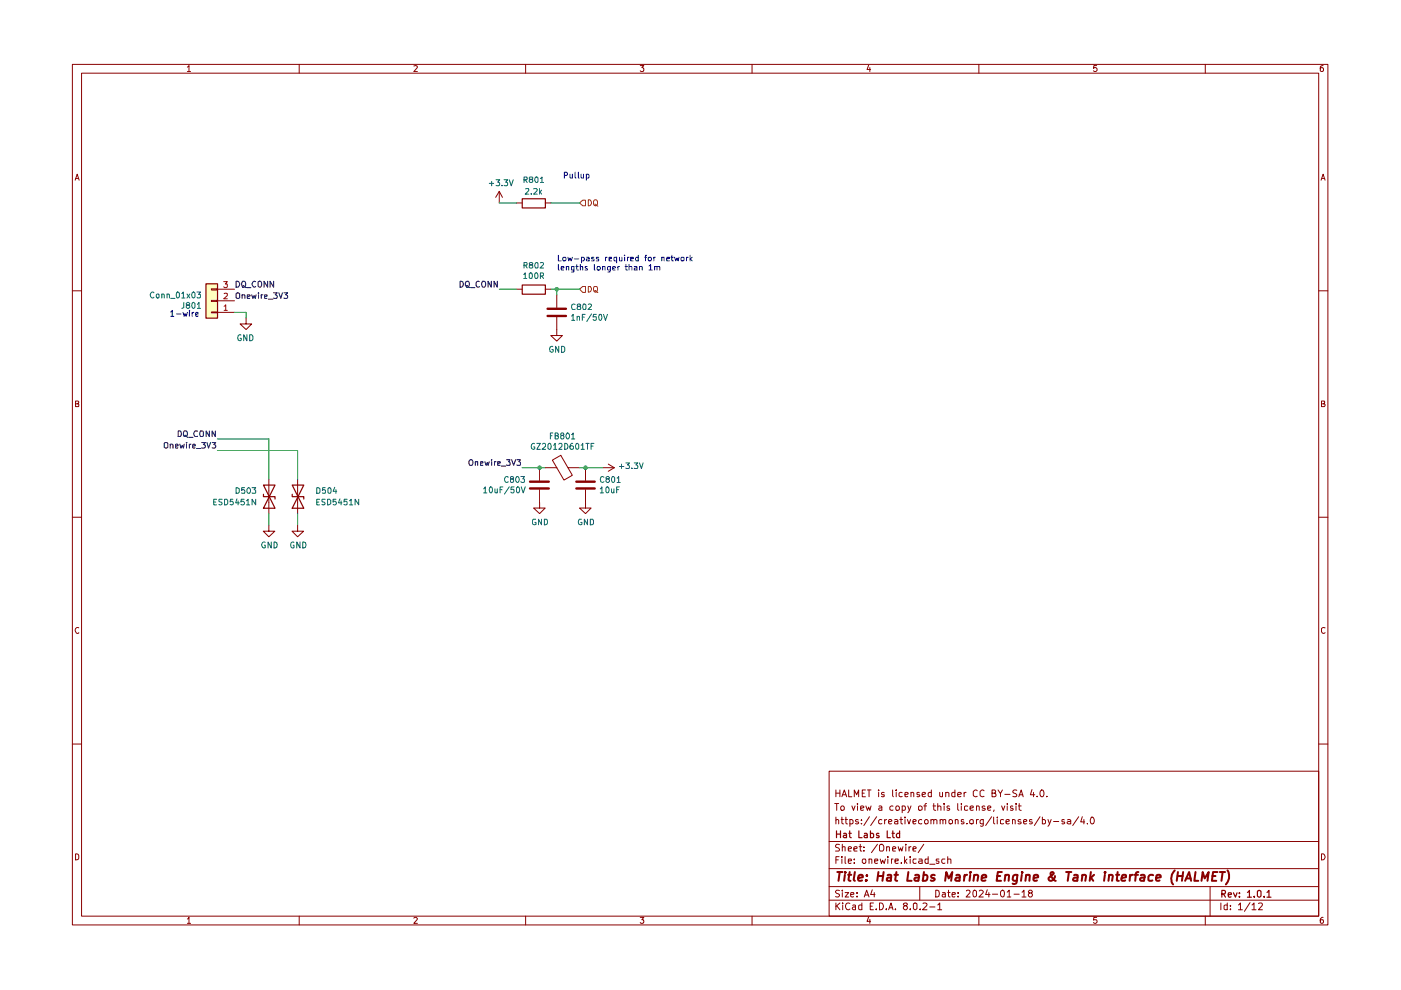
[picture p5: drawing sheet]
<svg xmlns="http://www.w3.org/2000/svg" width="297mm" height="210mm" viewBox="0 0 297 210" stroke-linecap="round" stroke-linejoin="round" font-family="sans-serif">
<g fill="none" stroke="#890000" stroke-width=".21">
<path d="M15.3 13.7h266.2v182.4h-266.2zM17.3 15.5h262.3v178.7h-262.3zM39.7 14.2l.4-.3v1.3M39.7 15.2h.7M63.4 13.7v1.8M87.7 14l.5-.1 .3 .3-.8 1h.8M111.4 13.7v1.8M135.7 13.9h.8l-.4 .4 .4 .3-.1 .5-.5 .1-.2-.2M159.4 13.7v1.8M184.2 13.8l-.4 1h.8M184.4 14.3v.9M207.5 13.7v1.8"/>
<path d="M232.5 13.9h-.6l-.1 .6 .5-.2 .3 .3v.3l-.3 .3-.5-.2M255.5 13.7v1.8M280.5 13.9l-.6 .3v.8l.3 .2 .3-.1v-.7l-.3-.1-.3 .3M15.9 38.2l.5-1.3 .4 1.3M16 37.9h.6M280.1 38.2l.4-1.3 .4 1.3M280.3 37.9h.6M15.3 61.7h2M279.6 61.7h1.9M16 85.6h.4l.3-.2-.2-.4h-.5v1.2h.6l.1-.5-.3-.1M280.2 85.6l.6-.1v-.5h-.6v1.2l.7-.1v-.3l-.3-.2M15.3 109.7h2"/>
<path d="M279.6 109.7h1.9M16.7 133.1a.58 .58 0 0 0-.8 .6 .58 .58 0 0 0 .8 .5v-.1M280.9 133.1a.46 .46 0 0 0-.7 .2v.7l.2 .2 .3 .1 .2-.2M15.3 157.8h2M279.6 157.8h1.9M175.8 163.5h103.8v30.7h-103.8zM175.8 178.4h103.8M177 170.4h.8M177.2 173.9l.2-.1 .4 .1v.8M177.2 167.5v1.4M177.2 173.2v1.5M177.2 168.2h.9"/>
<path d="M177.4 170.4v1.4M178 179.1l-.6-.1-.2 .2v.4l.5 .2 .3 .4-.2 .2h-.7M178.1 167.5v1.4M178.2 171.1l.3-.2h.3l.2 .2-.1 .6h-.6zM178.3 173.8h.5M178.5 173.2v1.3l.3 .2M178.5 168.9l.5-1.4 .5 1.4M178.6 179.7l.2-.2 .4 .1v.8M178.6 179v1.4M178.7 168.5h.6M179.2 173.8h.5M179.3 173.2v1.3l.4 .2"/>
<path d="M179.9 167.5v1.4h.7M180.2 173.8h.4l.3 .2-.1 .6h-.6M180.2 173.8v1.4M180.6 170.9l.4 .9 .3-.9M181.1 168.9v-1.4l.5 1 .5-1v1.4M181.8 170.4v.1M181.8 170.9v.9M182 173.8h-.4l-.2 .2 .2 .3h.4l.1 .2-.3 .2-.4-.1M182.1 179.5h.6M182.4 179v1.3l.1 .1h.2M182.5 171.4l.7-.2-.1-.2h-.6v.7h.6M182.6 174.6v.1"/>
<path d="M182.6 173.8v.1M182.8 168.2h.4M183.2 179.6v.1M183.5 167.5h-.7v1.4h.7M183.6 170.9l.3 .9 .3-.7 .2 .7 .3-.9M183.9 167.5h.8M184.3 167.5v1.4M184.3 173.2l-1.1 1.8M185.9 173.2l-1.3 1.8M186 179l-1.2 1.8M186.3 167.5v.2M186.3 168v.9"/>
<path d="M186.4 171l.4-.1 .2 .1v.8M186.5 179.3l.5-.3a.96 .96 0 0 1 .1 1.4h-.5l-.1-.1zM187 173.8h-.5l-.2 .2 .1 .6h.6M187 171.2l-.7 .3 .2 .3 .5-.1M187.5 168.1l-.4-.1-.2 .2 .1 .2 .5 .1v.3h-.6M187.6 173.8v.9M188 179.7l.2-.2 .4 .1v.8M188 173.8l-.4 .2M188 179.5v.9M188.4 174.3l.7-.2-.2-.3h-.3l-.2 .1v.6l.2 .2 .4-.1M189.3 167.5v1.3l.1 .1M189.3 171a.45 .45 0 0 0-.6 .1v.6h.6"/>
<path d="M189.7 173.8h.4l.3 .1v.8M190 171l.4-.1 .3 .2-.1 .6h-.6zM190 167.5v.2M190 168v.9M190.4 174.1l-.7 .2v.3l.1 .1 .6-.1M190.4 179.5l.3 .9 .2-.6 .3 .6 .3-.9M190.8 173.8h.6M191 173.2v1.3l.4 .2M191.3 171l.4-.1 .3 .2-.1 .6h-.6M191.3 168.1l-.4-.1-.3 .3 .1 .5h.6M191.3 170.9v1.4M191.9 173.2v.2"/>
<path d="M191.9 168.5l.7-.2-.1-.2h-.6v.7h.6M191.9 173.8v.9M192 179v.2M192 179.5v.9M192.4 173.8l.3 .9 .4-.9M192.5 170.9l.3 .9M192.7 179.5v.9M193.1 179.5l-.4 .3M193.1 170.9l-.6 1.4M193.1 168.1l.5-.1 .1 .2v.7M193.1 168v.9M193.6 174.3l.6-.2v-.3h-.5l-.1 .1v.6l.1 .2 .5-.1"/>
<path d="M194.8 171a.45 .45 0 0 1 .7 .1l-.1 .6-.4 .1-.2-.1zM194.9 168.1h-.5v.3l.5 .1 .1 .3-.2 .1-.4-.1M195.4 173.8a.45 .45 0 0 0-.6 .2v.6h.6M195.5 168.5l.7-.2v-.2l-.4-.1-.3 .2v.6l.3 .1 .4-.1M195.9 179l-1.2 1.8M195.9 170.9h.5M196 174l.3-.2h.2l.3 .2-.1 .6h-.6zM196.4 170.4l-.3 .2v1.2M197.4 173.9l.2-.1h.4v.9M197.4 173.8v.9M197.5 168.1l-.5-.1-.2 .3 .1 .5h.6M197.5 167.5v1.4"/>
<path d="M197.8 170.9h.6M198 173.9l.2-.1 .4 .1v.8M198 170.4v1.2l.4 .2M198.8 171l.3-.1 .4 .1v.8M198.8 170.4v1.4M199.2 168v.8l.3 .1 .3-.1M199.3 173.9l.2-.1 .4 .1v.8M199.3 173.8v.9M199.8 168v.9M199.9 173.9l.3-.1h.3v.9M200.2 170.4v.1M200.2 170.9v.9"/>
<path d="M200.5 168.1l.4-.1 .3 .2v.7M200.5 168v.9M201.3 173.8a.45 .45 0 0 1 .7 .2v.4l-.2 .2a.36 .36 0 0 1-.6-.2zM201.3 171l-.4-.1-.1 .2 .1 .3h.4l.1 .2-.2 .2-.4-.1M202.5 168.1l-.5-.1-.2 .3 .1 .5h.6M202.5 167.5v1.4M202.5 173.9l.2-.1 .4 .1v.8M202.5 173.8v.9M203.1 170.4v1.2l.2 .2M203.1 168.5l.7-.2-.1-.2-.4-.1-.2 .2v.6l.2 .1 .4-.1M203.8 170.4v.1M203.8 170.9v.9"/>
<path d="M204.3 173.8h-.5v.4l.5 .1 .1 .2-.2 .2-.4-.1M204.4 168v.9M204.8 168l-.4 .3M205 174.6v.1M205.2 171l-.5-.1-.2 .1v.7h.7M205.6 174a.45 .45 0 0 1 .8-.1v.7l-.3 .1-.4-.1zM205.7 171.4l.7-.2v-.2l-.5-.1-.2 .1v.6l.2 .2 .5-.1M207 171l.2-.1 .4 .1v.8M207 170.9v.9M207 173.8v.9M207.2 167.7l-.4-.2-.4 .3v1l.4 .1 .4-.1M207.5 173.8l-.5 .2"/>
<path d="M208.5 173.8v1.2l-.3 .2-.3-.1M208.5 173.8a.45 .45 0 0 0-.7 .2l.1 .6h.6M208.6 167.7l-.4-.2-.4 .3 .1 1 .3 .1 .4-.1M208.8 171l-.3-.1-.3 .2 .3 .3h.3l.1 .2-.3 .2-.4-.1M209.4 171.4l.7-.2-.2-.3h-.3l-.2 .1v.6l.2 .2 .4-.1M210.2 173.2l-1.2 1.8M210.3 168.2l.7-.1v-.5l-.7-.1v1.4h.6l.3-.4-.4-.3M210.7 173.2v1.3l.2 .2M210.8 171.7l-.1 .4M211.4 173.2v.2M211.4 173.8v.9M211.6 167.5l.5 .8 .4-.8"/>
<path d="M212.1 168.3v.6M212.4 170.9l.3 .9 .3-.9M212.8 173.8h-.4l-.3 .1v.7h.7M213 168.4h1.1M213.3 174.3l.7-.2v-.3h-.2l-.5 .1v.6l.3 .2 .4-.1M213.6 170.4v.1M213.6 170.9v.9M214.7 173.9l.1-.1 .4 .1v.8M214.7 173.8v.9M214.7 171l-.3-.1-.2 .2 .2 .3h.3l.1 .2-.1 .2-.5-.1M215.4 170.4v.1M215.4 170.9v.9"/>
<path d="M215.6 167.6l-.6-.1-.3 .2 .1 .4 .8 .4-.1 .3h-.8M215.9 170.9h.6M216 168.9l.5-1.4 .4 1.4M216.1 170.4v1.2l.4 .2M216.1 168.5h.8M216.4 173.8h-.3l-.3 .2 .3 .3h.3l.1 .2-.2 .2-.5-.1M217 174.3l.7-.2-.2-.3h-.3l-.2 .1v.6l.2 .2 .4-.1M218.8 173.8h-.5v.4l.5 .1 .1 .2-.3 .2-.3-.1M218.8 167.4l-.3 1.1h.9M219.1 168v.9M219.9 168.8v.1M220.5 173.2l-1.2 1.8"/>
<path d="M220.8 167.5a.76 .76 0 0 1 .6 .7 .76 .76 0 0 1-.6 .7l-.2-.2a.99 .99 0 0 1 .2-1.2zM221 173.8h.4l.3 .2-.1 .6h-.6M221 173.2v1.5M221.9 168.8v.1M222.2 173.8l.3 .9M222.9 173.8l-.7 1.4M223.4 174.2h1.1M225.7 173.8h-.6v.4l.6 .1v.2l-.2 .2-.4-.1M226.3 173.8h.5l.2 .1v.8M227 174.1l-.7 .2 .2 .4 .5-.1M228.7 173.2l-1.3 1.8M229.5 173.2l-.4 1.1h.9"/>
<path d="M229.8 173.8v.9M230.6 174.6v.1M231.3 173.3l.2-.1a.75 .75 0 0 1 .5 .8 .75 .75 0 0 1-.5 .7l-.3-.5zM16 181a.52 .52 0 0 1 .7 .4v.6a.52 .52 0 0 1-.7 .3zM39.7 194.8l.4-.3v1.3M39.7 195.8h.7M63.4 194.2v1.9M87.7 194.7l.5-.2 .3 .3-.8 1h.8M111.4 194.2v1.9M135.7 194.5h.8l-.4 .5h.3v.7l-.5 .1-.2-.2M159.4 194.2v1.9M175.8 190.9h103.8"/>
<path d="M175.8 188h103.8M175.8 184.2h103.8M177.2 191.5v1.4M177.2 182.3h.5M177.4 192l.7 .9M177.9 181.6h-.7v1.5M178 188.8l-.6-.1-.3 .3 .3 .4 .5 .2 .1 .3-.3 .3-.6-.1M178.1 191.5l-.9 .7M178.5 181.6v.2M178.5 182.1v1M178.6 188.7v.2M178.6 189.3v.9"/>
<path d="M178.7 191.5h.1M178.7 191.9v1M179.2 189.3h.7l-.7 .9h.7M179.2 181.6v1.4l.1 .1M179.9 182.6l.6-.1-.1-.4h-.5v.2v.6l.1 .2 .4-.1M179.9 180l.6-.1-.1-.3-.4-.1-.1 .2v.7h.5M180.2 191.5a.67 .67 0 0 0-.9 .6 .67 .67 0 0 0 .8 .7l.1-.1M180.4 189.7l.6-.1v-.3h-.6v.1v.6l.2 .2 .4-.1M180.8 192h.6v.9M181 180l.7-.1v-.3l-.4-.1-.3 .2 .1 .7h.6M181.1 182.9v.2M181.1 182.1v.2"/>
<path d="M181.4 192.2l-.6 .2-.1 .2 .3 .3 .4-.1M181.7 190v.2M181.7 189.3v.1M182.7 192l-.4-.1-.2 .1v.7l.2 .2 .4-.1M182.7 191.5v1.4M182.9 182.2l.6-.1v.9a.45 .45 0 0 1-.7-.2zM183.2 180.4h.1M183.2 190.2l.5-1.5 .6 1.5M183.4 189.8h.7M184.2 194.4l-.4 .9h.8M184.3 182.2l.5-.1v1M184.3 182.1v1"/>
<path d="M184.4 194.9v.9M184.5 192.1h.4M184.9 188.7l-.3 1h.9M185.2 191.5h-.7v1.4h.7M185.4 189.3v.9M185.4 182.6l.7-.1-.1-.4h-.5l-.1 .2v.6l.3 .2 .3-.1M185.8 192.7v.2M186.5 191.5a.73 .73 0 0 1 .8 .7 .73 .73 0 0 1-.8 .7zM186.6 182.1l.3 1 .2-.7 .4 .7 .2-1M187.9 192.7v.2M188.2 181.6v.2M188.2 182.1v1"/>
<path d="M188.4 192.9l.5-1.4 .4 1.4M188.6 192.5h.7M189 182.1v1M189.3 180l.6-.1-.1-.3-.4-.1-.1 .2v.7h.5M189.3 182.1h-.2l-.1 .3M189.8 182.6l.6-.1v-.4h-.6v.2v.6l.2 .2 .4-.1M189.8 192.7v.2M191.1 182.9v.2M191.8 181.6v1.5M191.9 192l-.4-.2a.43 .43 0 0 1 .5-.4 .43 .43 0 0 1 .4 .4l-.9 .5v.3l.4 .3h.2l.3-.3v-.3l-.3-.3M191.9 182.6l.4 .5M192.3 182.1l-.5 .5"/>
<path d="M193 192.7v.2M193 181.6v.2M193 182.1v1M193.6 180l.6-.1v-.3l-.5-.1-.1 .2 .1 .7h.5M193.7 191.5h.4l.3 .2v.9l-.3 .3-.4-.3zM194.2 182.1h-.5l-.1 .3 .1 .6h.5M194.8 182.1h.6l.1 1M195 188v2.9M195.1 192.7v.2M195.5 182.5l-.7 .1v.1l.2 .4 .5-.1M195.7 191.5h.7l.1 .4-.9 1h.9M196.8 182.1h-.6l-.1 .3 .1 .6h.6"/>
<path d="M196.8 181.6v1.5M197.1 192.3h1.1M197.1 183.2h1.1M198.4 188.7l.7 .2v1.1l-.4 .2h-.3zM198.8 191.9l.4-.4v1.4M198.8 192.9h.9M199.1 182.1h-.5l-.1 .2 .1 .3h.5v.4h-.6M199.8 189.3h.5l.1 .9M200.3 182.1h-.5l-.1 .3v.4l.2 .3 .4-.1M200.4 189.6h-.5l-.2 .2 .2 .4 .5-.1M200.9 182.2l.6-.1 .1 1M200.9 189.3h.5"/>
<path d="M200.9 181.6v1.5M201.1 188.7v1.3l.3 .2M201.9 189.7l.6-.1v-.3h-.5l-.1 .1v.6l.1 .2 .5-.1M203.1 190v.2M203.1 189.3v.1M204.9 188.9l.2-.2h.3l.3 .5-.9 1h.9M206.4 188.9l.3-.2 .3 .3v.9l-.3 .3a.82 .82 0 0 1-.3-1.3zM207.5 194.2v1.9M207.6 188.9l.2-.2h.3l.4 .5-1 1h1M209.3 188.7l-.3 1h.9M209.7 189.3v.9M210.4 189.6h1.1"/>
<path d="M212.2 189l.3-.3a.8 .8 0 0 1 .5 .8 .8 .8 0 0 1-.5 .7 .77 .77 0 0 1-.3-1.2zM213.6 189.2l.4-.5v1.5M213.6 190.2h.7M215 189.6h1.1M216.7 189.2l.4-.5v1.5M216.7 190.2h.8M218.3 189.3l-.3-.3 .3-.3h.3l.3 .3-.1 .3h-.5l-.3 .3v.3l.3 .3h.3l.3-.3v-.3l-.3-.3M232.5 194.5h-.6l-.1 .6 .6-.1 .2 .5-.3 .3-.5-.2M255.5 194.2v1.9M256.6 188v6.2M258.8 191.5v1.4M260.2 192l-.4-.1-.3 .1v.7l.3 .2 .4-.1"/>
<path d="M260.2 191.5v1.4M260.9 192.7v.2M260.9 192v.1M262.6 191.9l.4-.4v1.4M262.6 192.9h.8M265 191.4l-1.2 1.8M265.5 191.9l.4-.4v1.4M265.5 192.9h.8M266.8 191.5h.6a.36 .36 0 0 1 .2 .5l-.8 .9h.9M280.2 181a.65 .65 0 0 1 .7 .7 .65 .65 0 0 1-.7 .6zM280.5 194.5h-.2l-.4 .3 .1 .9a.43 .43 0 0 0 .6-.1 .43 .43 0 0 0-.1-.6h-.5l-.1 .3"/>
</g>
<g fill="none" stroke="#890000" stroke-width=".25">
<path d="M177.4 176.2v1.4M177.4 176.8h.8M178.2 176.2v1.4M178.9 176.8l.4-.1 .2 .1v.8M179.5 177l-.7 .3 .2 .3 .5-.1M180 176.7h.5M180.1 176.2v1.2l.4 .2M182.1 176.2v1.4h.7M183.3 176.8l.4-.1 .2 .1v.8M183.9 177l-.7 .3 .2 .3 .5-.1M184.6 176.8l.4-.1 .2 .2-.1 .6h-.5M184.6 176.2v1.4"/>
<path d="M186.3 176.8l-.3-.1-.2 .2 .2 .3h.3l.1 .2-.2 .2-.4-.1M188.1 176.2v1.4h.7M189.1 176.7h.5M189.3 176.2v1.2l.3 .2M190.7 176.8l-.4-.1-.2 .2v.6h.6M190.7 176.2v1.4M259.1 189.5h.6v-.6l-.6-.1v1.4M259.4 189.5l.4 .7M260.4 189.7l.7-.1-.1-.3h-.5l-.1 .2 .1 .6h.5M261.5 189.3l.4 .9 .4-.9M262.8 190.1v.1M262.8 189.3v.2"/>
<path d="M264.5 189.2l.4-.4v1.4M264.5 190.2h.8M265.9 190.1v.1M266.7 188.9l.3-.1 .4 .2v1l-.4 .2-.4-.2zM268 190.1v.1M268.6 189.2l.4-.4v1.4M268.6 190.2h.9"/>
</g>
<g fill="none" stroke="#890000" stroke-width=".42">
<path d="M177.5 184.9h1.1M178 184.9l-.2 1.9M179.1 185.5l-.1 1.3M179.2 184.9v.2M179.8 185.5h.7M180.1 184.9l-.2 1.6 .4 .3M181.2 184.9l-.2 1.6 .2 .3M182 186.2l.9-.2v-.4a.6 .6 0 0 0-.9 .1v1h.8M183.7 186.6l.1 .1h-.3l.2-.1-.1 .2M183.8 185.6v.1M186.2 185.7h1.1M186.2 184.9l-.2 1.9"/>
<path d="M187.3 184.9l-.2 1.9M188.2 185.6h.8l-.1 1.2M189 186l-.9 .2-.1 .1v.4l.2 .1 .7-.1M189.6 185.5h.8M190.1 184.9l-.3 1.6 .4 .3M192.6 184.9l-.3 1.9h1M194 185.6h.8l-.1 1.2M194.8 186l-.9 .2a.36 .36 0 0 0 .2 .6l.6-.1M195.8 185.6l.5-.1 .4 .4-.3 .8h-.8M195.9 184.9l-.3 1.9M198.2 185.6a.47 .47 0 0 0-.8 .3l.1 .2 .6 .1 .1 .3a.6 .6 0 0 1-.9 .2M200.4 186.8l.2-1.9 .5 1.3 .8-1.3-.2 1.9"/>
<path d="M202.8 185.6h.6v1.2M203.5 186l-.8 .2-.2 .3 .3 .3 .6-.1M204.5 185.5l-.1 1.3M205 185.5l-.5 .2-.1 .2M205.7 185.5l-.2 1.3M205.8 184.9l-.2 .1 .1 .1 .1-.2-.1 .2M206.6 185.7v-.1a.48 .48 0 0 1 .8 .1l-.2 1.1M206.6 185.5l-.2 1.3M208.2 186.2l.9-.2-.1-.4a.6 .6 0 0 0-.8 .1v1h.7M211.4 185.7h.7M212.4 184.9h-.8l-.3 1.9h.9M213.2 185.7l.2-.2 .5 .1-.1 1.2"/>
<path d="M213.2 185.5l-.2 1.3M215.7 185.5l-.2 1.6a.53 .53 0 0 1-.8 .2M215.7 185.6l-.5-.1-.3 .2-.1 .9a.64 .64 0 0 0 .8 .1M216.6 185.5l-.1 1.3M216.7 184.9v.2M217.6 185.7l.2-.2 .5 .1-.1 1.2M217.6 185.5l-.2 1.3M219.2 186.2l.9-.2-.1-.4a.6 .6 0 0 0-.8 .1v1h.7M223.7 185.7a.85 .85 0 0 1-.4 .9 .85 .85 0 0 1-.9 0l-.1-.4 1.1-1-.2-.3-.4 .1a1.51 1.51 0 0 0 1 1.8M226 184.9h1.1M226.6 184.9l-.2 1.9M227.7 185.6h.8l-.1 1.2"/>
<path d="M228.5 186l-.9 .2-.1 .3 .2 .3 .7-.1M229.4 185.7l.1-.1a.48 .48 0 0 1 .8 .1l-.2 1.1M229.5 185.5l-.2 1.3M231.3 184.9l-.3 1.9M231.3 186.1l.5 .7M232 185.5l-.9 .7M234.3 185.5l-.2 1.3M234.3 184.9l-.1 .1h.2l-.1-.1v.2M235.1 185.7l.1-.1a.48 .48 0 0 1 .7 .1l-.1 1.1M235.2 185.5l-.2 1.3M236.6 185.5h.7M237 184.9l-.2 1.8 .4 .1"/>
<path d="M237.8 186.2l.9-.2v-.4h-.7l-.3 .9 .3 .3 .6-.1M239.6 185.5l-.1 1.3M240.2 185.5l-.5 .2-.1 .2M240.5 185.5h.8M241.4 184.9l-.5 .1v.1l-.2 1.7M241.9 185.6h.7l-.1 1.2M242.7 186l-.7 .1-.3 .2 .3 .5 .5-.1M244.5 185.6l-.6-.1-.4 .4 .1 .8h.7M245.1 186.2l1-.2-.1-.4a.6 .6 0 0 0-.8 .1v1h.7M249.1 184.6a2.4 2.4 0 0 0-.4 2.9M249.7 185.7h1.1M249.7 184.9l-.2 1.9"/>
<path d="M250.8 184.9l-.2 1.9M251.3 186.8l.8-1.9 .4 1.9M251.5 186.2h1M253.5 184.9l-.3 1.9h.9M254.7 186.8l.3-1.9 .4 1.3 .9-1.3-.3 1.9M257 185.7h.7M258.1 184.9h-.9l-.3 1.9h1M258.6 184.9h1.1M259.2 184.9l-.2 1.9M260.2 184.6a2.34 2.34 0 0 1-.3 2.9"/>
</g>
<path d="M43.6 60.1h2.5v7.3h-2.5z" fill="#ffffbf"/>
<path d="M122.2 103.6h3.9M122.2 102.1h3.9" fill="none" stroke="#890000" stroke-width=".51"/>
<path d="M124.1 99.2v2.7M127.8 99.2h2.4M129 98.4l1.2 .8M130.2 99.2l-1.2 .7M63.1 101.6v7.3M124.1 103.8v2.7" fill="none" stroke="#890000" stroke-width=".21"/>
<g fill="none" stroke="#0f0f0f" stroke-width=".21">
<path d="M99.5 97.6l.5-.1a.86 .86 0 0 1 .1 1.2h-.5l-.2-.5zM100.8 98l.5-.1v.8M100.8 97.9v.8M101.9 98.2l.5-.1v-.2h-.5v.8h.5M102.8 97.9l.3 .8 .2-.6 .2 .6 .2-.8M104.2 97.5v.1M104.2 97.9v.8M104.8 97.9v.8M105.2 97.9h-.3l-.1 .2M105.5 98.2l.6-.1-.1-.2h-.5v.8h.5M106.3 98.8h.9M107.4 97.5h.7l-.3 .4 .3 .2v.5h-.7"/>
<path d="M108.5 97.5l.4 1.2 .4-1.2M109.6 97.5h.7l-.3 .4 .3 .2v.5h-.7"/>
</g>
<path d="M62 104.8v.5h2.4v.5M62 102.8h2.4l-2.4 5h2.4z" fill="none" stroke="#890000" stroke-width=".25"/>
<path d="M122.9 43l.6-.6h.6v1.2h-.6z" fill="#fff"/>
<path d="M122.9 43l.6-.6h.6v1.2h-.6zM124.7 42.4a.64 .64 0 0 1 .7 .6 .64 .64 0 0 1-.7 .6zM125.9 42.5l.3-.1 .4 .1 .1 .7-.4 .4-.4-.1zM126.1 43.3l.7 .4" fill="none" stroke="#735600" stroke-width=".21"/>
<path d="M105.9 40.6l-.8 1.2M105.9 40.6v2.4M105.9 40.6l.6 1.2M109.5 43h1.2M115.6 43h1.2M57 111.4v1.2h1.3l-1.3 1.2-1.2-1.2h1.2M57 101.6v7.3M63.1 111.4v1.2h1.3l-1.3 1.2-1.2-1.2h1.2" fill="none" stroke="#890000" stroke-width=".21"/>
<path d="M110.7 42.1h4.9v2h-4.9zM55.9 104.8v.5h2.4v.5M55.9 102.8h2.4l-2.4 5h2.4z" fill="none" stroke="#890000" stroke-width=".25"/>
<g fill="none" stroke="#0f0f0f" stroke-width=".21">
<path d="M35 93.8h.4l.2 .2v.8l-.3 .2-.5-.2v-.8zM36.1 94.3l.2-.1 .4 .1v.7M36.1 94.2v.8M37.2 94.6l.6-.1-.2-.3-.4 .1v.6h.5M37.8 91.4a.66 .66 0 0 1 .6 .4 .66 .66 0 0 1-.2 .8h-.4zM38.1 94.2l.3 .8 .2-.6 .3 .6 .2-.8M39.1 91.4h.5v.1l.1 .6-.1 .5h-.5l-.1-.2-.1-.6zM39.1 92.3h.3l.4 .4M39.6 93.8v.1M39.6 94.2v.8M40 92.7h.9M40.2 94.2v.8"/>
<path d="M40.5 94.2l-.3 .2M40.8 94.6l.6-.1-.1-.3-.5 .1v.5l.2 .2 .3-.1M41.7 95.1h.9M41.8 91.5l-.5-.1-.2 .5 .2 .7 .5-.1M42.5 91.4h.4l.2 .1v.9l-.2 .2h-.4l-.1-.2v-.6zM42.8 93.8h.7l-.4 .5h.4v.6h-.7M43.9 93.8l.3 1.2 .4-1.2M44.4 91.4v1.2l-.7-1.2v1.2M45 93.8h.7l-.4 .5h.4v.6h-.7M45.7 91.4v1.2l-.7-1.2v1.2"/>
</g>
<path d="M122.9 61.3l.6-.6h.6v1.3h-.6z" fill="#fff"/>
<path d="M122.9 61.3l.6-.6h.6v1.3h-.6zM124.7 60.7h.5a.66 .66 0 0 1 .2 .8 .66 .66 0 0 1-.7 .4zM126 60.7h.5a.77 .77 0 0 1-.2 1.2l-.3-.1a.87 .87 0 0 1 0-1.1zM126.1 61.6l.7 .4" fill="none" stroke="#735600" stroke-width=".21"/>
<path d="M116.1 67h3.9M116.1 65.5h3.9M112.4 103.6h4M112.4 102.1h4" fill="none" stroke="#890000" stroke-width=".51"/>
<g fill="none" stroke="#890000" stroke-width=".21">
<path d="M44.8 61.2h1.3v.3h-1.3zM44.8 63.7h1.3v.2h-1.3zM44.8 66.1h1.3v.2h-1.3zM46.1 66.2h3.6M46.1 63.8h3.6M46.1 61.3h3.6M52.2 67.4v1.3h-1.3l1.3 1.2 1.2-1.2h-1.2M109.5 61.3h1.2M115.6 61.3h1.2M118 67.2v3.9h1.2l-1.2 1.2-1.2-1.2h1.2M118 62.6v2.6M114.4 99.2v2.7"/>
<path d="M115.6 99.2h2.4M117.1 97.6l1.8-1.1 2.4 4.3-1.7 1zM120.4 99.2h2.5M114.4 103.8v3.9h1.2l-1.2 1.2-1.3-1.2h1.3M124.1 106.5v1.2h1.2l-1.2 1.2-1.2-1.2h1.2"/>
</g>
<g fill="none" stroke="#0f0f0f" stroke-width=".21">
<path d="M50.1 59.6a.65 .65 0 0 1 .7 .7 .65 .65 0 0 1-.7 .6zM51.3 59.8l.2-.2a.46 .46 0 0 1 .6 .4l-.2 .8-.4 .1a.9 .9 0 0 1-.2-1.1zM54.2 59.7l-.2-.1a.65 .65 0 0 0-.6 .7 .65 .65 0 0 0 .6 .6l.2-.2M54.7 59.8l.5-.2a.86 .86 0 0 1 0 1.3h-.2l-.3-.3zM56.7 59.6v1.3l-.7-1.3v1.3M58 59.6v1.3l-.7-1.3v1.3M97.6 59.6a.64 .64 0 0 1 .6 .7 .64 .64 0 0 1-.6 .6zM98.7 59.8l.6-.2a.86 .86 0 0 1 0 1.3h-.3a.79 .79 0 0 1-.3-1.1zM101.6 59.7l-.3-.1-.3 .2v.8a.36 .36 0 0 0 .6 .2v-.1M102.4 59.6a.46 .46 0 0 1 .6 .4l-.2 .8-.4 .1a.86 .86 0 0 1 0-1.3zM104.2 59.6v1.3l-.7-1.3v1.3M105.4 59.6v1.3l-.6-1.3v1.3"/>
<path d="M50.1 62.3l.2-.2 .5 .2v.8l-.1 .2h-.5l-.1-.2zM51.3 62.6l.5-.1 .1 .8M51.3 62.5v.8M51.5 60.6l.6 .4M52.3 61h.9M52.4 62.9l.6-.1-.1-.3h-.5v.8h.5M53.4 62.5l.2 .8 .3-.6 .2 .6 .2-.8M54.8 62.1v.1M54.8 62.5v.8M55.4 62.5v.8M55.7 62.5h-.2l-.1 .2M56.1 62.9l.6-.1-.1-.3h-.4l-.1 .2 .1 .6h.4"/>
<path d="M56.9 63.4h.9M58 62.1h.8l-.4 .4 .4 .3v.3l-.2 .2-.6-.1M59.1 62.1l.4 1.2 .4-1.2M60.2 62.1h.8l-.4 .4 .4 .3v.3l-.2 .2-.6-.1M98.9 60.6l.7 .4M99.8 61h.9"/>
</g>
<path d="M43.7 60.2h2.4v7.3h-2.4zM110.7 60.4h4.9v2h-4.9z" fill="none" stroke="#890000" stroke-width=".25"/>
<path d="M47.4 59.7h.8l-.4 .5 .4 .1v.5l-.2 .2h-.4l-.2-.2M47.5 65l.4-.4v1.2M47.5 62.3h.7v.4l-.8 .7h.8M47.5 65.8h.7" fill="none" stroke="#b00000" stroke-width=".21"/>
<path d="M105.9 43h3.6M116.8 43h6.1M49.7 66.2h2.5v1.2M105.9 61.3h3.6M116.8 61.3h6.1M118 61.3v1.3M46.1 95.5h17v6.1M46.1 93.1h10.9v8.5M110.7 99.2h4.9M122.9 99.2h4.9M57 108.9v2.5M63.1 108.9v2.5" fill="none" stroke="#009600" stroke-width=".21"/>
<g fill="none" stroke="#0400c6" stroke-width=".21">
<path d="M119.7 37.2l.5-.1v-.5l-.5-.1v1.3M120.8 36.9v.7l.2 .2 .3-.2M121.3 36.9v.9M121.9 36.5v1.1l.2 .2M122.6 36.5v1.2l.2 .1M123.2 36.9v.7l.2 .2 .3-.2M123.7 36.9v.9M124.3 37l.4-.1 .2 .3-.1 .5h-.5M124.3 36.9v1.3M118.4 54.1v1.2h.6M118.4 56.1v1l.2 .2M119 56.9l.6-.2-.1-.2h-.4l-.1 .2 .1 .6h.4"/>
<path d="M119.5 54.5h.3l.2 .2-.2 .6h-.3l-.2-.2v-.4zM120.1 56.6l.5-.1v.8M120.1 56.5v.8M120.4 54.5l.2 .8 .2-.6 .3 .6 .2-.8M121.7 57.3l-.5-.1 .1-.7h.4v1.1l-.5 .1M121.8 54.9h.9M122.1 56.5h.5M122.3 56.1v1l.1 .2h.2M123 56.6l.5-.1v.8M123 56.1v1.2M123.3 55.3l.5-.1 .1-.5-.2-.2h-.4v1.2M124.4 54.5h.4l.1 .2v.6h-.5v-.4l.5-.1"/>
<path d="M124.5 56.5h-.4v.2l.1 .2h.3v.4h-.4M125.9 54.5h-.4l-.1 .2 .6 .4-.1 .2h-.5M126 56.1v1l.2 .2M126.7 56.5l.5 .1 .1 .5-.2 .2h-.4zM126.9 54.5h-.4l-.1 .2 .1 .2 .4 .1v.3h-.5M127.8 56.6l.4-.1 .1 .8M127.8 56.5v.8M128.4 54.5v.8M128.7 54.5l-.3 .2M129.1 54.9l.5-.1v-.3h-.5v.8h.5M129.4 57.3h-.4l-.2-.2 .2-.6h.4v.9l-.1 .3h-.4M129.9 56.9l.6-.2-.1-.2h-.4l-.1 .2 .1 .6h.4"/>
<path d="M130.7 55.3h-.5v-.8h.5v1.2M131 56.5v.8M131.3 54.5v.8l.5-.1M131.3 56.5l-.3 .2M131.8 54.5v.8M132.4 54.1v.1M132.4 54.5v.8M132.5 56.5h.5M132.7 56.1v1l.1 .2h.2M133 54.5v.8M133.4 54.5h-.3l-.1 .2M133.4 56.6l.5-.1 .1 .8"/>
<path d="M133.4 56.1v1.2M133.7 54.9l.6-.1-.1-.3h-.5v.8h.5M134.5 56.5h.5l.1 .2v.6h-.6v-.4l.6-.2M135.3 54.1v1.2h-.4l-.2-.6 .2-.2h.4M135.6 56.6l.5-.1 .1 .8M135.6 56.5v.8M136.7 54.5h.4M137.1 54.1l-.3 .2v1M137.6 54.5h.4v.8l-.5-.1-.1-.5zM137.6 56.4l.3-.3v1.2M137.6 57.3h.7M138.6 54.5v.8"/>
<path d="M138.8 56.6l.5-.1v.8M138.8 56.5v.8M139 54.5h-.3l-.1 .2M139.3 56.7l.1-.2h.4l.1 .8M140.3 54.6l.5-.1v.8M140.3 54.5v.8M141.3 54.9l.6-.1v-.3h-.5l-.1 .2 .1 .6h.5M142.3 54.5h.5M142.4 54.1v1l.1 .2h.3M143 54.5l.3 .8 .2-.6 .3 .6 .2-.8M144.5 54.5h.4l.2 .2-.2 .6h-.4zM145.6 54.5v.8"/>
<path d="M145.9 54.5h-.3v.2M146.3 54.1v1.2M146.4 54.9l.3 .4M146.7 54.5l-.4 .5M36.2 66.1l.3-.3v1.3M36.2 67.1h.7M37.4 66.6h1M38.8 66.2l.3 .9 .1-.6 .3 .6 .2-.9M40.2 65.8v.2M40.2 66.2v.9M40.7 66.2v.9M41.1 66.2l-.4 .3"/>
<path d="M41.5 66.7l.5-.1v-.3h-.5v.7h.5"/>
</g>
<g fill="#009600">
<circle cx="124.1" cy="99.2" r=".47"/>
<circle cx="118" cy="61.3" r=".47"/>
<circle cx="114.4" cy="99.2" r=".47"/>
</g>
<g fill="none" stroke="#006465" stroke-width=".21">
<path d="M103.7 38.9h1M104.2 38.5v.9M105.2 38.1h.7l-.4 .5 .4 .3v.4h-.7M106.4 39.3v.1M106.9 38.1h.7l-.4 .5 .3 .1v.6h-.6M108 38.1l.4 1.3 .4-1.3M111.1 38.1h.6v-.6h-.6v1.2M111.4 38.1l.4 .6M112.5 38l-.3-.2 .2-.3h.4l.2 .2-.1 .3a.51 .51 0 0 0-.6 .6h.6l.1-.3-.3-.3M113.6 37.5h.3l.2 .2v.8l-.4 .2a.84 .84 0 0 1-.1-1.2zM114.4 40v1.2M114.6 37.9l.3-.4v1.2"/>
<path d="M114.6 38.7h.7M111 58.2l.4-.4v1.2M111 59h.7M111.1 56.2h.6v-.5l-.6-.1v1.2M111.4 56.2l.4 .6M111.4 40.1l.6-.1 .1 .3-.7 .9h.7M112.3 57.9l.3-.1a.91 .91 0 0 1 .1 1.2h-.3l-.2-.1zM112.5 56.2l-.3-.3 .3-.3 .4 .1v.4a.48 .48 0 0 0-.5 .2 .48 .48 0 0 0 0 .5h.4l.2-.1v-.3l-.3-.2M112.6 41.1v.1M113.1 40.1l.6-.1 .2 .2-.1 .3-.7 .7h.8M113.5 57.9h.1a.6 .6 0 0 1 .5 .5 .6 .6 0 0 1-.2 .6h-.3l-.2-.1zM113.6 55.7l.2-.1 .3 .3v.8l-.2 .1-.3-.1a.78 .78 0 0 1 0-1z"/>
<path d="M114.5 40.7l.3 .5M114.6 58.5l.6-.1v-.5l-.6-.1v1.2M114.6 55.7l.4-.1 .3 .4-.8 .8h.8M114.8 40.3l-.4 .5M114.8 58.5l.5 .5M32.6 62.1l-.2-.2a.64 .64 0 0 0-.5 .6 .64 .64 0 0 0 .5 .7l.2-.2M33.2 62.4h.5v.6l-.2 .2-.4-.3zM34.3 62.4l.3-.1 .2 .2v.7M34.3 62.3v.9M35.4 62.4l.4-.1 .1 .2v.7M35.4 62.3v.9M36.2 63.3h.9"/>
<path d="M37.6 61.9l.4 .3v.7l-.2 .3a.75 .75 0 0 1-.2-1.3zM38.5 62.3l.4-.4v1.3M38.5 63.2h.7M39 64.1v1.1l-.5 .2M39.6 62.3l.6 .9M39.7 64.7l-.2-.3 .2-.3h.3l.2 .4-.7 .4v.2l.2 .3h.3l.2-.3v-.2l-.2-.2M40.2 62.3l-.6 .9M40.7 62.1l.4-.2 .2 .3v.7l-.2 .3a.72 .72 0 0 1-.4-1.1zM40.7 64.3l.4-.2 .2 .3v.7l-.2 .3a.72 .72 0 0 1-.4-1.1zM41.8 61.9h.7l-.4 .5h.3l.1 .2-.1 .5-.5 .1-.1-.2M41.8 64.5l.4-.4v1.3M41.8 65.4h.7"/>
<path d="M51.1 71.1l-.1-.1a.64 .64 0 0 0-.6 .6 .64 .64 0 0 0 .5 .6l.3-.1v-.4h-.3M52.3 71v1.2l-.6-1.2v1.2M52.9 71l.5 .1 .2 .2v.6l-.3 .3h-.4zM117.2 73.5l-.1-.1a.64 .64 0 0 0-.6 .6 .64 .64 0 0 0 .5 .7l.3-.2v-.4h-.3M118.5 73.4v1.3l-.7-1.3v1.3M119.1 73.4h.3l.3 .4v.6l-.3 .3h-.3zM121.2 67l.3-.3v1.2M121.2 67.9h.7M121.9 64.5h-.2a.67 .67 0 0 0-.5 .5 .67 .67 0 0 0 .2 .6h.5M122.4 67.2h.5v.7M122.4 67.1v.8M122.6 65l-.2-.3 .2-.2h.4v.4a.48 .48 0 0 0-.5 .2 .48 .48 0 0 0 0 .5h.5l.1-.1v-.3l-.2-.2"/>
<path d="M123.5 67.2h.4M123.6 64.5h.4l.2 .2v.8l-.1 .1h-.5zM124.1 66.7h-.6v1.2M124.7 64.5h.5l.2 .3-.7 .8h.7M125.4 66.6l-1 1.6M126.4 66.7h-.6v.5h.5l.1 .6-.1 .1h-.4l-.1-.1M127 66.7h.4a.78 .78 0 0 1-.2 1.2l-.3-.5zM128 66.7l.4 1.2 .4-1.2M113.3 94.1a.61 .61 0 0 0-.7 .3 .61 .61 0 0 0 .1 .7l.4 .2 .3-.1v-.4h-.3M113.8 94h.8l-.8 1.3h.8M115 94.2l.2-.2h.3l.2 .2v.4l-.8 .7h.8M116.2 94.3l.2-.3a.75 .75 0 0 1 .2 1.3l-.4-.3z"/>
<path d="M116.7 92.4h.3M117.2 91.8h-.5v1.3M117.4 94.4l.3-.4v1.3M117.4 95.3h.6M117.7 92.4l.6-.1 .1-.2-.3-.3h-.4v1.3l.7-.2v-.4l-.3-.1M118.5 94.2l.1-.2h.4l.1 .2v.4l-.6 .7h.6M119.1 92.3l-.2-.1 .2-.4 .4 .1v.4h-.4l-.2 .2v.4l.2 .2h.2l.3-.3v-.2l-.3-.3M119.7 94a.64 .64 0 0 1 .7 .6 .64 .64 0 0 1-.7 .7zM120.2 91.9a.61 .61 0 0 1 .6 .5 .61 .61 0 0 1-.4 .7 .71 .71 0 0 1-.2-1.2zM121.2 92.1h.1l.2-.3v1.3M121.2 93.1h.7M121.4 94a.72 .72 0 0 0-.5 .5 .72 .72 0 0 0 .2 .8l.4-.1a.42 .42 0 0 0 0-.6 .42 .42 0 0 0-.6 0l-.1 .2"/>
<path d="M122.1 94.2l.3-.2 .3 .3v.7l-.3 .3-.3-.1zM123.2 94.4l.3-.4v1.3M123.2 95.3h.7M124.2 94h.7M124.6 94v1.3M125.3 94.6h.5M125.9 94h-.6v1.3M131.3 98.9h1M131.8 98.4v.9M132.7 98.1h.8l-.5 .5 .5 .2-.1 .5h-.7M134 99.3h.1M134.5 98.1h.7l-.4 .5 .4 .2v.4l-.1 .1h-.6"/>
<path d="M135.6 98.1l.4 1.2 .3-1.2M45.3 106.4h.4M45.9 105.9h-.6v1.1h.6M47.1 105.9h-.7v.4l.7 .4-.3 .3h-.4M47.6 105.9h.5l.2 .2v.7l-.4 .2h-.3zM49.4 105.9h-.5l-.1 .5 .2-.1 .4 .1v.6h-.6M50.1 103.4l.6 .3v.6l-.2 .3h-.4zM50.2 105.8l-.2 .8h.7M50.5 106.2v.8M51.8 105.9h-.6l-.1 .5 .1-.1h.4l.2 .2v.5h-.7M51.8 103.4h-.6v.6l.2-.2 .4 .1v.7l-.6-.1M52.3 106.2l.3-.3v1.1"/>
<path d="M52.3 107h.6M52.5 103.5l.3-.1a.84 .84 0 0 1 .1 1.2h-.3a.78 .78 0 0 1-.1-1.1zM53.4 103.4h.8l-.3 .4 .3 .2v.5h-.8M54.2 105.9v1.1l-.8-1.1v1.1M56.2 115l-.1-.1a.64 .64 0 0 0-.6 .6 .64 .64 0 0 0 .6 .7l.1-.1v-.5h-.1M57.5 114.9v1.3l-.7-1.3v1.3M58.1 114.9a.64 .64 0 0 1 .7 .6 .64 .64 0 0 1-.7 .7zM62.3 115l-.3-.1-.3 .4v.5l.3 .4 .3-.1v-.5h-.1M63.6 114.9v1.3l-.7-1.3v1.3M64.2 114.9a.64 .64 0 0 1 .7 .6 .64 .64 0 0 1-.7 .7zM67.2 103.4h.3l.3 .3v.6l-.1 .3h-.5zM67.2 106.4h.4"/>
<path d="M67.8 105.9h-.6v1.1h.6M68.9 105.9h-.6v.4l.6 .4-.2 .3h-.4M68.9 103.4h-.5l-.1 .6 .2-.2 .4 .1v.7l-.6-.1M69.4 105.9h.5l.2 .2v.7l-.4 .2h-.3zM69.6 103.5l.3-.1a.77 .77 0 0 1 .1 1.2h-.3l-.2-.2zM71 103.3l-.4 .9h.8M71.2 105.9h-.6v.5l.5-.1 .2 .2-.1 .5h-.6M71.2 103.8v.8M72.1 105.8l-.4 .8h.8M72.3 106.2v.8M73.6 105.9h-.6l-.1 .5 .2-.1h.3l.2 .1v.6h-.7M74.1 106.2l.3-.3v1.1"/>
<path d="M74.1 107h.7M76.1 105.9v1.1l-.8-1.1v1.1M102.6 103.7l.3-.5v1.3M102.6 104.5h.6M104 103.2a.68 .68 0 0 1 .4 .7 .68 .68 0 0 1-.4 .6l-.3-.5 .1-.6zM104.9 103.7v.6l.2 .2 .3-.2M105.4 103.7v.8M106 103.8h.4M106.6 103.2h-.6v1.3M107.7 101.2l-.2-.2a.65 .65 0 0 0-.5 .7 .65 .65 0 0 0 .5 .6l.2-.2M108 103.2l-1 1.6M108.4 101.5h-.2l.2-.5 .4 .1v.4h-.4l-.2 .2v.4l.2 .2h.2l.3-.3-.1-.4-.2-.1"/>
<path d="M109 103.2h-.6l-.1 .6h.7v.5l-.2 .2h-.3l-.2-.2M109.5 103.5l.2-.3a.68 .68 0 0 1 .5 .7 .68 .68 0 0 1-.5 .6l-.2-.3zM109.5 101.1a.61 .61 0 0 1 .7 .5 .61 .61 0 0 1-.5 .7 .71 .71 0 0 1-.2-1.2zM110.4 101h.8l-.4 .5 .4 .1v.5l-.2 .2-.6-.2M110.5 103.2l.4 1.3 .5-1.3M113.6 110.1h-.5l-.2 .2v.7a.55 .55 0 0 0 .7 .2v-.4h-.2M114.8 110.1v1.2l-.6-1.2v1.2M115.4 110.1h.4a.66 .66 0 0 1 .3 .7 .66 .66 0 0 1-.7 .5zM123.3 110.1h-.4a.61 .61 0 0 0-.3 .8 .61 .61 0 0 0 .8 .3v-.4h-.3M124.6 110.1v1.2l-.7-1.2v1.2M125.2 110.1h.5l.1 .2v.7l-.3 .3h-.3zM127.3 103.7l.3-.5v1.3"/>
<path d="M127.3 104.5h.7M128 101.2l-.2-.2a.65 .65 0 0 0-.5 .7 .65 .65 0 0 0 .5 .6l.2-.2M128.7 103.2a.68 .68 0 0 1 .4 .7 .68 .68 0 0 1-.4 .6l-.2-.3v-.7zM128.7 101.5l-.2-.2 .2-.3h.3l.2 .4-.7 .4v.2l.2 .3h.3l.2-.3v-.2l-.2-.3M129.6 103.7v.6l.2 .2 .4-.2M129.7 101.2l.4-.2 .2 .3v.7l-.2 .3a.72 .72 0 0 1-.4-1.1zM130.2 103.7v.8M130.7 103.8h.5M130.8 101.4l.4-.4v1.3M130.8 102.3h.7M131.3 103.2h-.6v1.3"/>
</g>
</svg>
